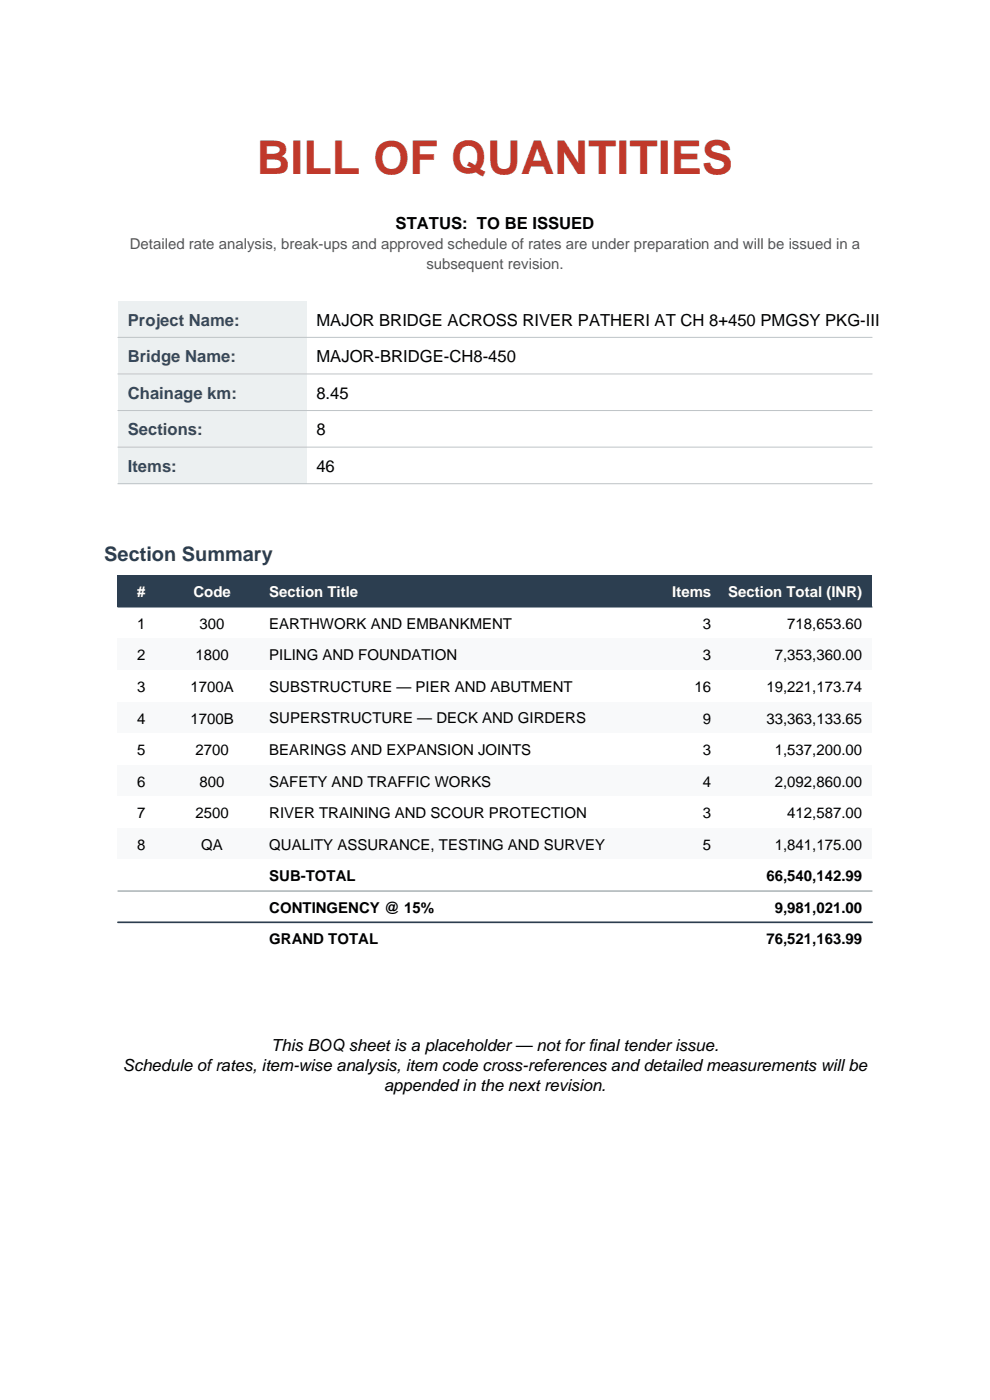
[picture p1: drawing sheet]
<svg xmlns="http://www.w3.org/2000/svg" width="210mm" height="297mm" viewBox="0 0 210 297" stroke-linecap="round" stroke-linejoin="round" font-family="sans-serif">
<defs><g id="words">
<text font-size="9.9" fill="#c0392b" x="54.5" y="37">BILL OF QUANTITIES</text>
<text font-size="4.2" fill="#2c3e50" x="22.1" y="119.1">Section Summary</text>
<g font-size="3.5">
<text x="83.9" y="48.6">STATUS: TO BE ISSUED</text>
<text x="67.1" y="69.1">MAJOR BRIDGE ACROSS RIVER PATHERI AT CH 8+450 PMGSY PKG-III</text>
<text x="67.1" y="76.9">MAJOR-BRIDGE-CH8-450</text>
<text x="67.1" y="84.6">8.45</text>
<text x="67.1" y="92.4">8</text>
<text x="67.1" y="100.1">46</text>
<text x="26.1" y="227.2">Schedule of rates, item-wise analysis, item code cross-references and detailed measurements will be</text>
<text x="57.5" y="222.9">This BOQ sheet is a placeholder — not for final tender issue.</text>
<text x="81.5" y="231.4">appended in the next revision.</text>
</g>
<g font-size="3.5" fill="#34495e">
<text x="27.1" y="69.1">Project Name:</text>
<text x="27.1" y="76.9">Bridge Name:</text>
<text x="27.1" y="84.6">Chainage km:</text>
<text x="27.1" y="92.4">Sections:</text>
<text x="27.1" y="100.1">Items:</text>
</g>
<g font-size="3.2" fill="#555">
<text x="27.5" y="52.9">Detailed rate analysis, break-ups and approved schedule of rates are under preparation and will be issued in a</text>
<text x="90.4" y="57.1">subsequent revision.</text>
</g>
<g font-size="3.2" fill="#fff">
<text x="29.1" y="126.7">#</text>
<text x="41" y="126.7">Code</text>
<text x="57.1" y="126.7">Section Title</text>
<text x="142.6" y="126.7">Items</text>
<text x="154.5" y="126.7">Section Total (INR)</text>
</g>
<g font-size="3.2">
<text x="29.1" y="133.4">1</text>
<text x="42.4" y="133.4">300</text>
<text x="57.1" y="133.4">EARTHWORK AND EMBANKMENT</text>
<text x="149.1" y="133.4">3</text>
<text x="167" y="133.4">718,653.60</text>
<text x="29.1" y="140.1">2</text>
<text x="41.5" y="140.1">1800</text>
<text x="57.1" y="140.1">PILING AND FOUNDATION</text>
<text x="149.1" y="140.1">3</text>
<text x="164.3" y="140.1">7,353,360.00</text>
<text x="29.1" y="146.8">3</text>
<text x="40.4" y="146.8">1700A</text>
<text x="57.1" y="146.8">SUBSTRUCTURE — PIER AND ABUTMENT</text>
<text x="147.4" y="146.8">16</text>
<text x="162.6" y="146.8">19,221,173.74</text>
<text x="29.1" y="153.5">4</text>
<text x="40.4" y="153.5">1700B</text>
<text x="57.1" y="153.5">SUPERSTRUCTURE — DECK AND GIRDERS</text>
<text x="149.1" y="153.5">9</text>
<text x="162.6" y="153.5">33,363,133.65</text>
<text x="29.1" y="160.2">5</text>
<text x="41.5" y="160.2">2700</text>
<text x="57.1" y="160.2">BEARINGS AND EXPANSION JOINTS</text>
<text x="149.1" y="160.2">3</text>
<text x="164.3" y="160.2">1,537,200.00</text>
<text x="29.1" y="166.9">6</text>
<text x="42.4" y="166.9">800</text>
<text x="57.1" y="166.9">SAFETY AND TRAFFIC WORKS</text>
<text x="149.1" y="166.9">4</text>
<text x="164.3" y="166.9">2,092,860.00</text>
<text x="29.1" y="173.6">7</text>
<text x="41.5" y="173.6">2500</text>
<text x="57.1" y="173.6">RIVER TRAINING AND SCOUR PROTECTION</text>
<text x="149.1" y="173.6">3</text>
<text x="167" y="173.6">412,587.00</text>
<text x="29.1" y="180.3">8</text>
<text x="42.7" y="180.3">QA</text>
<text x="57.1" y="180.3">QUALITY ASSURANCE, TESTING AND SURVEY</text>
<text x="149.1" y="180.3">5</text>
<text x="164.3" y="180.3">1,841,175.00</text>
<text x="57.1" y="187">SUB-TOTAL</text>
<text x="162.6" y="187">66,540,142.99</text>
<text x="57.1" y="193.6">CONTINGENCY @ 15%</text>
<text x="164.3" y="193.6">9,981,021.00</text>
<text x="57.1" y="200.2">GRAND TOTAL</text>
<text x="162.6" y="200.2">76,521,163.99</text>
</g>
</g></defs>
<path d="M25 63.8h40v38.8h-40z" fill-rule="evenodd" fill="#ecf0f1"/>
<path d="M25 71.6h160M25 79.3h160M25 87.1h160M25 94.9h160M25 102.6h160" fill="none" stroke="#bdc3c7" stroke-width=".21"/>
<path d="M25 122.1h160v6.7h-160z" fill-rule="evenodd" fill="#2c3e50"/>
<path d="M25 128.8h160v6.7h-160z" fill-rule="evenodd" fill="#fff"/>
<path d="M25 135.5h160v6.7h-160z" fill-rule="evenodd" fill="#f8f9fa"/>
<path d="M25 142.2h160v6.7h-160z" fill-rule="evenodd" fill="#fff"/>
<path d="M25 148.9h160v6.7h-160z" fill-rule="evenodd" fill="#f8f9fa"/>
<path d="M25 155.6h160v6.7h-160z" fill-rule="evenodd" fill="#fff"/>
<path d="M25 162.3h160v6.7h-160z" fill-rule="evenodd" fill="#f8f9fa"/>
<path d="M25 169h160v6.7h-160z" fill-rule="evenodd" fill="#fff"/>
<path d="M25 175.7h160v6.7h-160z" fill-rule="evenodd" fill="#f8f9fa"/>
<path d="M25 182.4h160v6.6h-160z" fill-rule="evenodd" fill="#fff"/>
<path d="M25 128.8h160" fill="none" stroke="#2c3e50" stroke-width=".21"/>
<path d="M25 189h160" fill="none" stroke="#7f8c8d" stroke-width=".21"/>
<path d="M25 195.7h160" fill="none" stroke="#2c3e50" stroke-width=".35"/>
<use href="#words"/>
</svg>
